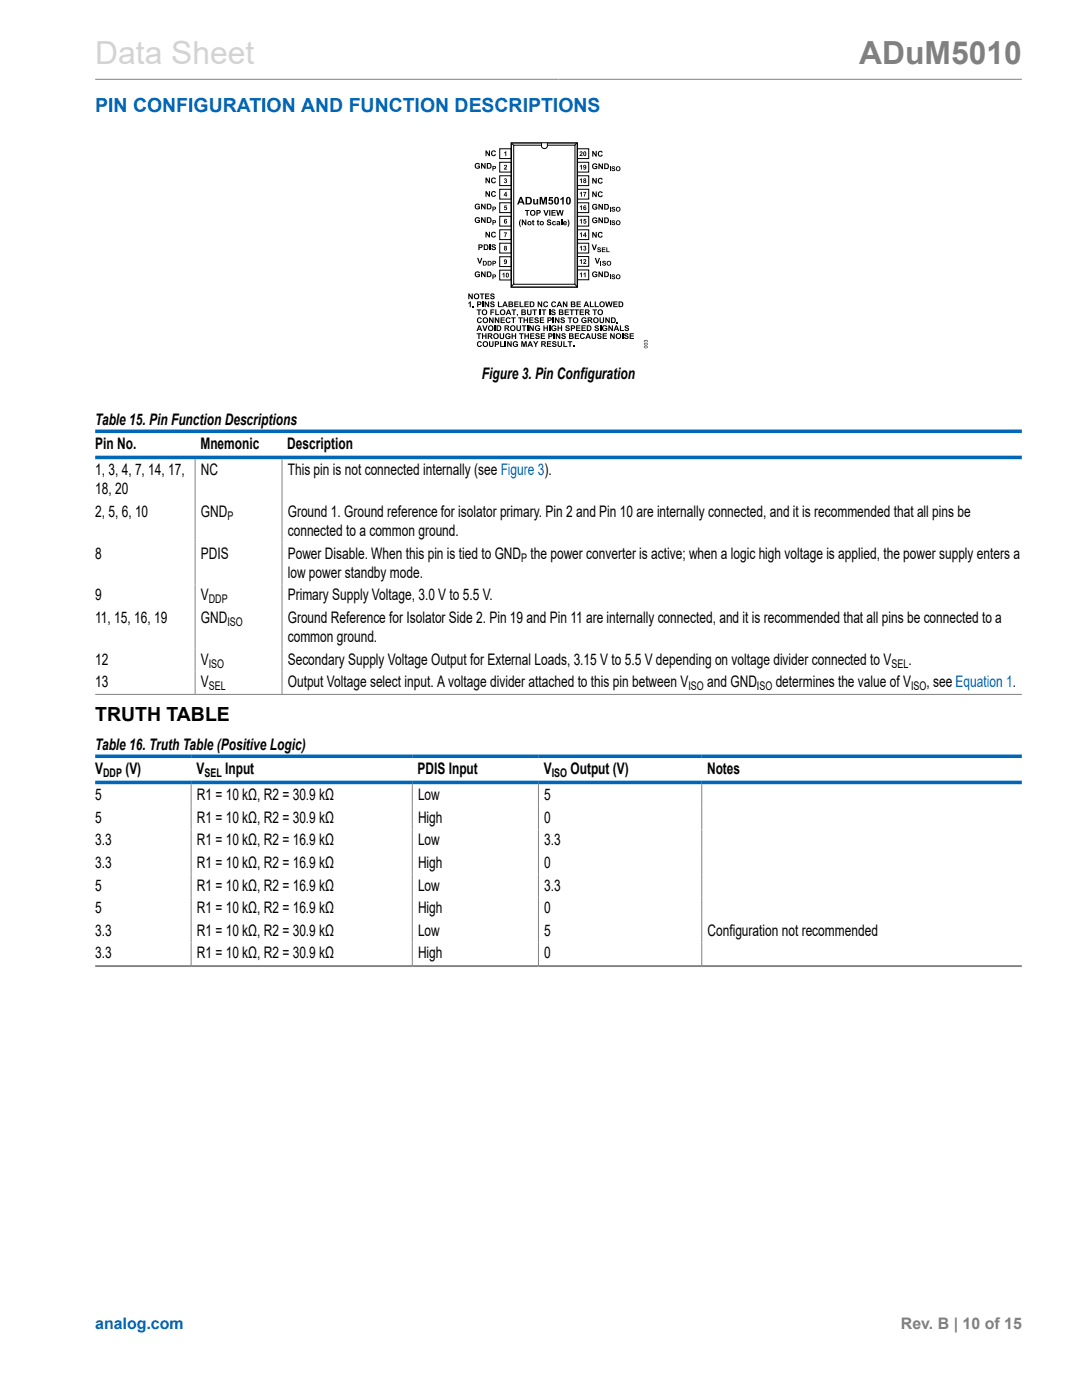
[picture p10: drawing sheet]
<svg xmlns="http://www.w3.org/2000/svg" width="216mm" height="279mm" viewBox="0 0 216 279" stroke-linecap="round" stroke-linejoin="round" font-family="sans-serif">
<defs><g id="words">
<text font-size="6.3" fill="#d3d3d3" x="19" y="12.7">Data Sheet</text>
<text font-size="6.3" fill="#808080" x="171.4" y="12.7">ADuM5010</text>
<text font-size="3.9" fill="#0067b8" x="19" y="22.3">PIN CONFIGURATION AND FUNCTION DESCRIPTIONS</text>
<text font-size="3.9" x="19" y="143.8">TRUTH TABLE</text>
<g font-size="3.2">
<text x="96.2" y="75.6">Figure 3. Pin Configuration</text>
<text x="19" y="84.7">Table 15. Pin Function Descriptions</text>
<text x="19" y="89.6">Pin No.</text>
<text x="40" y="89.6">Mnemonic</text>
<text x="57.3" y="89.6">Description</text>
<text x="19" y="94.8">1, 3, 4, 7, 14, 17,</text>
<text x="40.1" y="94.8">NC</text>
<text x="57.4" y="94.8">This pin is not connected internally (see Figure 3).</text>
<text x="19" y="98.6">18, 20</text>
<text x="19" y="103.1">2, 5, 6, 10</text>
<text x="40.1" y="103.1">GND</text>
<text x="57.4" y="103.1">Ground 1. Ground reference for isolator primary. Pin 2 and Pin 10 are internally connected, and it is recommended that all pins be</text>
<text x="57.4" y="107">connected to a common ground.</text>
<text x="19" y="111.5">8</text>
<text x="40.1" y="111.5">PDIS</text>
<text x="57.4" y="111.5">Power Disable. When this pin is tied to GND the power converter is active; when a logic high voltage is applied, the power supply enters a</text>
<text x="19" y="119.8">9</text>
<text x="40.1" y="119.8">V</text>
<text x="57.4" y="119.8">Primary Supply Voltage, 3.0 V to 5.5 V.</text>
<text x="57.4" y="115.3">low power standby mode.</text>
<text x="19" y="124.3">11, 15, 16, 19</text>
<text x="40.1" y="124.3">GND</text>
<text x="57.4" y="124.3">Ground Reference for Isolator Side 2. Pin 19 and Pin 11 are internally connected, and it is recommended that all pins be connected to a</text>
<text x="57.4" y="128.1">common ground.</text>
<text x="19" y="137.2">13</text>
<text x="19" y="132.6">12</text>
<text x="40.1" y="137.2">V</text>
<text x="40.1" y="132.6">V</text>
<text x="57.4" y="132.6">Secondary Supply Voltage Output for External Loads, 3.15 V to 5.5 V depending on voltage divider connected to V</text>
<text x="57.4" y="137.2">Output Voltage select input. A voltage divider attached to this pin between V</text>
<text x="141.1" y="137.2">and GND</text>
<text x="154.8" y="137.2">determines the value of V</text>
<text x="181.3" y="132.6">.</text>
<text x="184.9" y="137.2">, see Equation 1.</text>
<text x="19" y="149.6">Table 16. Truth Table (Positive Logic)</text>
<text x="19" y="154.5">V</text>
<text x="25" y="154.5">(V)</text>
<text x="39.2" y="154.5">V</text>
<text x="44.9" y="154.5">Input</text>
<text x="83.3" y="154.5">PDIS Input</text>
<text x="108.5" y="154.5">V</text>
<text x="113.8" y="154.5">Output (V)</text>
<text x="141.1" y="154.5">Notes</text>
<text x="19" y="159.7">5</text>
<text x="39.3" y="159.7">R1 = 10 kΩ, R2 = 30.9 kΩ</text>
<text x="83.4" y="159.7">Low</text>
<text x="108.6" y="159.7">5</text>
<text x="19" y="164.2">5</text>
<text x="39.3" y="164.2">R1 = 10 kΩ, R2 = 30.9 kΩ</text>
<text x="83.4" y="164.2">High</text>
<text x="108.6" y="164.2">0</text>
<text x="19" y="168.7">3.3</text>
<text x="19" y="173.2">3.3</text>
<text x="39.3" y="168.7">R1 = 10 kΩ, R2 = 16.9 kΩ</text>
<text x="39.3" y="173.2">R1 = 10 kΩ, R2 = 16.9 kΩ</text>
<text x="83.4" y="168.7">Low</text>
<text x="83.4" y="173.2">High</text>
<text x="108.6" y="168.7">3.3</text>
<text x="108.6" y="173.2">0</text>
<text x="19" y="177.7">5</text>
<text x="39.3" y="177.7">R1 = 10 kΩ, R2 = 16.9 kΩ</text>
<text x="83.4" y="177.7">Low</text>
<text x="108.6" y="177.7">3.3</text>
<text x="19" y="182.3">5</text>
<text x="39.3" y="182.3">R1 = 10 kΩ, R2 = 16.9 kΩ</text>
<text x="83.4" y="182.3">High</text>
<text x="108.6" y="182.3">0</text>
<text x="19" y="186.8">3.3</text>
<text x="19" y="191.3">3.3</text>
<text x="39.3" y="186.8">R1 = 10 kΩ, R2 = 30.9 kΩ</text>
<text x="39.3" y="191.3">R1 = 10 kΩ, R2 = 30.9 kΩ</text>
<text x="83.4" y="186.8">Low</text>
<text x="83.4" y="191.3">High</text>
<text x="108.6" y="186.8">5</text>
<text x="108.6" y="191.3">0</text>
<text x="141.2" y="186.8">Configuration not recommended</text>
</g>
<text font-size="3.2" fill="#0067b8" x="19" y="265.3">analog.com</text>
<text font-size="3.2" fill="#808080" x="179.8" y="265.3">Rev. B | 10 of 15</text>
<g font-size="2.4">
<text x="45.4" y="103.8">P</text>
<text x="104" y="112.1">P</text>
<text x="41.7" y="120.4">DDP</text>
<text x="45.4" y="124.9">ISO</text>
<text x="41.7" y="133.3">ISO</text>
<text x="41.7" y="137.8">SEL</text>
<text x="137.4" y="137.8">ISO</text>
<text x="151" y="137.8">ISO</text>
<text x="177.9" y="133.3">SEL</text>
<text x="181.8" y="137.8">ISO</text>
<text x="20.6" y="155.1">DDP</text>
<text x="40.8" y="155.1">SEL</text>
<text x="110.1" y="155.1">ISO</text>
</g>
</g></defs>
<path d="M19 15.8h184.9" fill="none" stroke="#808080" stroke-width=".2"/>
<path d="M99.7 29.7h2.3v1.9h-2.3z" fill="#fff"/>
<path d="M99.7 29.7h2.3v1.9h-2.3z" fill="none" stroke="#000" stroke-width=".2"/>
<path d="M100.6 30.4l.4-.2v.9h-.2v-.6l-.2 .1z" fill="#000"/>
<path d="M99.7 32.4h2.3v1.9h-2.3z" fill="#fff"/>
<path d="M99.7 32.4h2.3v1.9h-2.3z" fill="none" stroke="#000" stroke-width=".2"/>
<path d="M100.7 33a.37 .37 0 0 1 .4 .2 .37 .37 0 0 1-.3 .5h.4v.1h-.7l.2-.2a.32 .32 0 0 0 .2-.5l-.3 .1z" fill="#000"/>
<path d="M99.7 35.1h2.3v1.9h-2.3z" fill="#fff"/>
<path d="M99.7 35.1h2.3v1.9h-2.3z" fill="none" stroke="#000" stroke-width=".2"/>
<path d="M100.7 35.7a.26 .26 0 0 1 .3 0 .26 .26 0 0 1 0 .3 .3 .3 0 0 1 0 .5 .3 .3 0 0 1-.5-.2h.5v-.2h-.2l.1-.3h-.3z" fill="#000"/>
<path d="M99.7 37.8h2.3v1.9h-2.3z" fill="#fff"/>
<path d="M99.7 37.8h2.3v1.9h-2.3z" fill="none" stroke="#000" stroke-width=".2"/>
<path d="M100.9 38.3h.2v.6h.1l-.1 .3h-.2v-.2h-.4zM100.9 38.6l-.2 .3h.2z" fill="#000"/>
<path d="M115.2 29.7h2.3v1.9h-2.3z" fill="#fff"/>
<path d="M115.2 29.7h2.3v1.9h-2.3z" fill="none" stroke="#000" stroke-width=".2"/>
<g fill="#000">
<path d="M115.7 30.3a.37 .37 0 0 1 .5 .2 .37 .37 0 0 1-.3 .5h.4v.1h-.7l.2-.2a.32 .32 0 0 0 .2-.5l-.4 .1z"/>
<path d="M116.5 30.3l.1-.1a.46 .46 0 0 1 .4 .5 .46 .46 0 0 1-.4 .4l-.2-.2zM116.6 30.4l.1 .6 .1-.5z"/>
</g>
<path d="M115.2 32.4h2.3v1.9h-2.3z" fill="#fff"/>
<path d="M115.2 32.4h2.3v1.9h-2.3z" fill="none" stroke="#000" stroke-width=".2"/>
<g fill="#000">
<path d="M115.7 33.1l.4-.2v.9h-.2v-.6l-.2 .1z"/>
<path d="M116.4 33l.1-.1a.43 .43 0 0 1 .5 .5 .43 .43 0 0 1-.6 .3v-.1l.3 .1 .1-.3a.29 .29 0 0 1-.4 0 .29 .29 0 0 1 0-.4zM116.5 33.2a.15 .15 0 0 0 .3 0 .15 .15 0 0 0-.3 0z"/>
</g>
<path d="M115.2 35.1h2.3v1.9h-2.3z" fill="#fff"/>
<path d="M115.2 35.1h2.3v1.9h-2.3z" fill="none" stroke="#000" stroke-width=".2"/>
<g fill="#000">
<path d="M115.7 35.8l.4-.2v.9h-.2v-.6l-.2 .1z"/>
<path d="M116.5 35.7a.27 .27 0 0 1 .4-.1 .27 .27 0 0 1-.1 .4 .29 .29 0 0 1 .1 .5 .29 .29 0 0 1-.4 0 .29 .29 0 0 1 0-.5l-.1-.1zM116.6 36.3a.14 .14 0 0 0 .2 0 .14 .14 0 0 0-.2 0zM116.6 35.8a.12 .12 0 0 0 .2 0 .12 .12 0 0 0-.2 0z"/>
</g>
<path d="M115.2 37.8h2.3v1.9h-2.3z" fill="#fff"/>
<path d="M115.2 37.8h2.3v1.9h-2.3z" fill="none" stroke="#000" stroke-width=".2"/>
<path d="M115.7 38.5l.4-.2v.9h-.2v-.7l-.2 .2zM116.4 38.3h.6l-.3 .9h-.2v-.2l.3-.5h-.4z" fill="#000"/>
<path d="M99.7 40.5h2.3v1.9h-2.3z" fill="#fff"/>
<path d="M99.7 40.5h2.3v1.9h-2.3z" fill="none" stroke="#000" stroke-width=".2"/>
<path d="M100.7 41h.5v.2h-.4v.1a.32 .32 0 0 1 .4 .3 .32 .32 0 0 1-.3 .3 .32 .32 0 0 1-.3-.2l.2 .1a.16 .16 0 0 0 .2-.2 .16 .16 0 0 0-.3-.1h-.1z" fill="#000"/>
<path d="M115.2 40.5h2.3v1.9h-2.3z" fill="#fff"/>
<path d="M115.2 40.5h2.3v1.9h-2.3z" fill="none" stroke="#000" stroke-width=".2"/>
<g fill="#000">
<path d="M115.7 41.2l.4-.2v.9h-.2v-.7l-.2 .2z"/>
<path d="M116.5 41.1l.3-.1 .2 .2-.3-.1-.1 .3a.31 .31 0 0 1 .4 .2 .31 .31 0 0 1-.2 .4 .31 .31 0 0 1-.4-.3zM116.6 41.6a.15 .15 0 0 0 .3 0 .15 .15 0 0 0-.3 0z"/>
</g>
<path d="M99.7 43.2h2.3v1.9h-2.3z" fill="#fff"/>
<path d="M99.7 43.2h2.3v1.9h-2.3z" fill="none" stroke="#000" stroke-width=".2"/>
<path d="M100.6 43.8l.4-.1 .2 .2-.4-.1-.1 .3a.31 .31 0 0 1 .5 .2 .31 .31 0 0 1-.3 .4 .31 .31 0 0 1-.3-.3zM100.8 44.3a.15 .15 0 0 0 .3 0 .15 .15 0 0 0-.3 0z" fill="#000"/>
<path d="M115.2 43.2h2.3v1.9h-2.3z" fill="#fff"/>
<path d="M115.2 43.2h2.3v1.9h-2.3z" fill="none" stroke="#000" stroke-width=".2"/>
<path d="M115.7 43.9l.4-.2v.9h-.2v-.7l-.2 .2zM116.5 43.7h.5v.2h-.4v.1a.32 .32 0 0 1 .4 .2 .32 .32 0 0 1-.2 .4 .32 .32 0 0 1-.4-.2l.2 .1a.16 .16 0 0 0 .2-.2 .16 .16 0 0 0-.3-.1h-.1z" fill="#000"/>
<path d="M99.7 45.9h2.3v1.9h-2.3z" fill="#fff"/>
<path d="M99.7 45.9h2.3v1.9h-2.3z" fill="none" stroke="#000" stroke-width=".2"/>
<path d="M100.6 46.4h.6l-.3 .9h-.2v-.2l.3-.5h-.4z" fill="#000"/>
<path d="M115.2 45.9h2.3v1.9h-2.3z" fill="#fff"/>
<path d="M115.2 45.9h2.3v1.9h-2.3z" fill="none" stroke="#000" stroke-width=".2"/>
<g fill="#000">
<path d="M115.7 46.6l.4-.2v.9h-.2v-.7l-.2 .2z"/>
<path d="M116.8 46.4h.1v.6h.1l-.1 .3h-.2v-.2h-.4zM116.7 46.6l-.2 .4h.2z"/>
</g>
<path d="M99.7 48.5h2.3v2h-2.3z" fill="#fff"/>
<path d="M99.7 48.5h2.3v2h-2.3z" fill="none" stroke="#000" stroke-width=".2"/>
<path d="M100.6 49.1a.27 .27 0 0 1 .5 0 .27 .27 0 0 1-.1 .4 .29 .29 0 0 1 .1 .4 .29 .29 0 0 1-.5 0 .29 .29 0 0 1 .1-.4l-.1-.2zM100.7 49.7a.15 .15 0 0 0 .3 0 .15 .15 0 0 0-.3 0zM100.7 49.3a.15 .15 0 0 0 .3 0 .15 .15 0 0 0-.3 0z" fill="#000"/>
<path d="M99.7 51.2h2.3v2h-2.3z" fill="#fff"/>
<path d="M99.7 51.2h2.3v2h-2.3z" fill="none" stroke="#000" stroke-width=".2"/>
<path d="M100.6 51.8h.1a.43 .43 0 0 1 .5 .5 .43 .43 0 0 1-.6 .3v-.1l.3 .1 .1-.3a.29 .29 0 0 1-.4-.1 .29 .29 0 0 1 0-.4zM100.7 52.1a.15 .15 0 0 0 .3 0 .15 .15 0 0 0-.3 0z" fill="#000"/>
<path d="M99.7 53.9h2.3v2h-2.3z" fill="#fff"/>
<path d="M99.7 53.9h2.3v2h-2.3z" fill="none" stroke="#000" stroke-width=".2"/>
<g fill="#000">
<path d="M100.2 54.7l.4-.3v1h-.1v-.7l-.3 .1z"/>
<path d="M101 54.5h.1a.46 .46 0 0 1 .4 .4 .46 .46 0 0 1-.4 .5l-.2-.3zM101.2 54.6v.6l.1-.4z"/>
</g>
<path d="M115.2 48.5h2.3v2h-2.3z" fill="#fff"/>
<path d="M115.2 48.5h2.3v2h-2.3z" fill="none" stroke="#000" stroke-width=".2"/>
<path d="M115.7 49.3l.4-.3v1h-.2v-.7l-.2 .2zM116.5 49.1a.26 .26 0 0 1 .4 0 .26 .26 0 0 1-.1 .4 .3 .3 0 0 1 0 .5 .3 .3 0 0 1-.4-.3l.4 .1v-.2h-.2l.2-.3h-.4z" fill="#000"/>
<path d="M115.2 51.2h2.3v2h-2.3z" fill="#fff"/>
<path d="M115.2 51.2h2.3v2h-2.3z" fill="none" stroke="#000" stroke-width=".2"/>
<path d="M115.7 51.9l.4-.2v1h-.2v-.7l-.2 .1zM116.5 51.8a.37 .37 0 0 1 .5 .2 .37 .37 0 0 1-.4 .5h.4v.2h-.6l.1-.3a.32 .32 0 0 0 .2-.5l-.3 .1z" fill="#000"/>
<path d="M115.2 53.9h2.3v1.9h-2.3z" fill="#fff"/>
<path d="M115.2 53.9h2.3v1.9h-2.3z" fill="none" stroke="#000" stroke-width=".2"/>
<path d="M115.7 54.6l.4-.2v.9h-.2v-.7l-.2 .2zM116.4 54.6l.4-.2v.9h-.1v-.7l-.3 .2z" fill="#000"/>
<path d="M102 28.5h13.2v28.8h-13.2z" fill="#fff"/>
<path d="M102 28.5h13.2v28.8h-13.2z" fill="none" stroke="#000" stroke-width=".28"/>
<g fill="#000">
<path d="M103.8 43.8h.2l-.2 .7 .2 .8a1.01 1.01 0 0 1-.2-1.5zM104.1 43.8h.2l.5 .8v-.8h.2v1.2h-.2l-.5-.8v.8h-.2zM104.7 41.9h.9v.2h-.3v.9h-.2v-.9h-.4zM106.2 44l.3-.2v.3h.1v.2h-.1v.4l.1 .2h-.3l-.2-.6zM106.4 39.7h.3v.7a.21 .21 0 0 0 .2 .2 .21 .21 0 0 0 .2-.2v-.7h.3v1.1h-.3v-.2a.39 .39 0 0 1-.4 .2 .39 .39 0 0 1-.3-.4zM107.2 44l.2-.2v.3h.2v.2h-.2v.4l.2 .2h-.4l-.1-.6zM107.7 39.3h.4l.3 1 .3-1h.4v1.5h-.2v-1.2l-.3 1.2h-.3l-.3-1.2v1.2h-.3zM108.4 41.9h.3l.3 .9 .2-.9h.3l-.4 1.1h-.3zM109.2 43.9l.5-.1 .2 .2 .1 .1-.2 .1-.3-.2-.2 .1 .2 .1a.43 .43 0 0 1 .5 .6 .43 .43 0 0 1-.8 .1l-.1-.3h.2a.22 .22 0 0 0 .2 .2 .22 .22 0 0 0 .2-.3 .43 .43 0 0 1-.4-.1 .43 .43 0 0 1-.1-.5zM109.6 39.3h.7v.3h-.5l-.1 .2a.51 .51 0 0 1 .7 .4 .51 .51 0 0 1-.4 .6 .51 .51 0 0 1-.6-.4h.3l.1 .1a.26 .26 0 0 0 .3-.2 .26 .26 0 0 0-.4-.2h-.3zM109.6 41.9h.2v1.1h-.2zM110 41.9h.9v.2h-.6v.3h.5v.1h-.5v.4h.6v.1h-.9z"/>
<path d="M110.3 44.2l.4-.1 .2 .3-.3-.1a.23 .23 0 0 0-.2 .3 .23 .23 0 0 0 .3 .1h.2a.42 .42 0 0 1-.6 .2 .42 .42 0 0 1 0-.7zM111 41.9h.2l.2 .8 .2-.8h.3l.2 .8 .1-.8h.3l-.3 1.1h-.2l-.3-.8-.2 .8h-.2zM112 43.8h.2v1.2h-.2zM111.8 39.7l.4-.4h.3v1.5h-.3v-1.1l-.4 .2zM113.2 43.8a.9 .9 0 0 1 0 1.5l.2-.8z"/>
<path d="M104.9 39.3h.5a.76 .76 0 0 1 .7 .7 .76 .76 0 0 1-.7 .8h-.5zM105.2 39.6v1a.52 .52 0 0 0 .6-.5 .52 .52 0 0 0-.6-.5z"/>
<path d="M110.7 39.4a.53 .53 0 0 1 .7 0 .53 .53 0 0 1 .1 .7 .54 .54 0 0 1-.4 .7 .54 .54 0 0 1-.5-.7zM111 39.6l-.1 .1a.66 .66 0 0 0 .2 .9 .85 .85 0 0 0 0-1.1z"/>
<path d="M113.1 39.4a.53 .53 0 0 1 .6 0 .53 .53 0 0 1 .2 .7 .54 .54 0 0 1-.5 .7 .54 .54 0 0 1-.5-.7zM113.3 39.6l-.1 .1a.66 .66 0 0 0 .2 .9 .85 .85 0 0 0 0-1.1z"/>
<path d="M103.8 39.3h.3l.6 1.5h-.3l-.2-.3h-.6l-.1 .3h-.3zM103.9 39.6l-.2 .6h.4z"/>
<path d="M105.2 44.5a.45 .45 0 0 1 .9 0 .45 .45 0 0 1-.9 0zM105.4 44.6a.25 .25 0 0 0 .5 0 .25 .25 0 0 0-.5 0z"/>
<path d="M105.8 42.5a.58 .58 0 0 1 1.1 0 .58 .58 0 0 1-1.1 0zM106 42.5a.36 .36 0 0 0 .7 0 .36 .36 0 0 0-.7 0z"/>
<path d="M107 41.9h.4a.4 .4 0 0 1 .5 .5 .4 .4 0 0 1-.6 .2v.4h-.3zM107.3 42.1v.3a.24 .24 0 0 0 .2 .1 .24 .24 0 0 0 .2-.3z"/>
<path d="M107.7 44.5a.43 .43 0 0 1 .8 0 .43 .43 0 0 1-.8 0zM107.9 44.6a.25 .25 0 0 0 .5 0 .25 .25 0 0 0-.5 0z"/>
<path d="M111.2 44.2a.35 .35 0 0 1 .3-.1 .35 .35 0 0 1 .3 .3v.6l-.2-.1a.29 .29 0 0 1-.4 0 .29 .29 0 0 1-.1-.4 .29 .29 0 0 1 .4-.1v-.1h-.4zM111.3 44.7a.16 .16 0 0 0 .3 0 .16 .16 0 0 0-.3 0z"/>
<path d="M112.5 44.2l.2-.1a.4 .4 0 0 1 .4 .5h-.5a.16 .16 0 0 0 .1 .2 .16 .16 0 0 0 .2-.1h.2a.42 .42 0 0 1-.6 .2 .42 .42 0 0 1 0-.7zM112.6 44.3v.2h.3l-.1-.2z"/>
</g>
<path d="M102.5 29h12.2v27.7h-12.2z" fill="none" stroke="#000" stroke-width=".2"/>
<path d="M108 28.6h1.2a.92 .92 0 0 1-.3 1 .59 .59 0 0 1-.9-.5z" fill="#fff"/>
<path d="M102.1 28.6l.4 .4M108 28.6a.91 .91 0 0 0 .3 1 .59 .59 0 0 0 .9-.5v-.5M115 28.6l-.3 .4M102.5 56.7l-.4 .5M114.7 56.8l.4 .3" fill="none" stroke="#000" stroke-width=".2"/>
<g fill="#000">
<path d="M94.9 32.7l.6-.2 .3 .3-.3 .1a.34 .34 0 0 0-.5-.1 .34 .34 0 0 0 0 .5 .29 .29 0 0 0 .3 .2 .29 .29 0 0 0 .2-.2h-.2v-.2h.5v.4a.62 .62 0 0 1-.9 0 .62 .62 0 0 1 0-.8zM96 32.5h.2l.5 .8v-.8h.2v1.2h-.2l-.5-.8v.8h-.2zM96.9 38.1h.2l.5 .8v-.8h.2v1.2h-.3l-.4-.8v.8h-.2zM96.9 35.4h.2l.5 .8v-.8h.2v1.2h-.3l-.4-.8v.8h-.2zM96.9 30h.2l.5 .8v-.8h.2v1.2h-.3l-.4-.8v.8h-.2zM98.1 38.3l.6-.1 .3 .3h-.3v-.1a.33 .33 0 0 0-.5 .3 .33 .33 0 0 0 .5 .3v-.1h.3a.55 .55 0 0 1-.9 .2 .55 .55 0 0 1 0-.8zM98.1 35.6l.6-.2 .3 .3-.3 .1v-.1a.33 .33 0 0 0-.5 .3 .33 .33 0 0 0 .5 .3v-.1h.3a.55 .55 0 0 1-.9 .2 .55 .55 0 0 1 0-.8zM98.1 30.2l.6-.2 .3 .3-.3 .1v-.1a.33 .33 0 0 0-.5 .3 .33 .33 0 0 0 .5 .3v-.2l.3 .1a.55 .55 0 0 1-.9 .2 .55 .55 0 0 1 0-.8zM118.2 30.1h.2l.5 .8v-.8h.2v1.2h-.3l-.4-.8v.8h-.2zM118.2 35.5h.2l.5 .8v-.8h.2v1.1h-.3l-.4-.7v.7h-.2zM118.2 38.2h.2l.5 .8v-.8h.2v1.1h-.3l-.4-.7v.7h-.2zM118.3 32.7l.6-.1 .3 .3-.2 .1a.34 .34 0 0 0-.5-.2 .34 .34 0 0 0-.1 .5 .29 .29 0 0 0 .3 .3 .29 .29 0 0 0 .3-.3h-.3v-.2h.5v.5a.62 .62 0 0 1-.9 0 .62 .62 0 0 1 0-.9z"/>
<path d="M119.4 32.6h.2l.5 .8v-.8h.2v1.1h-.2l-.5-.7v.7h-.2zM119.4 30.3l.6-.2 .3 .3-.3 .1v-.2a.33 .33 0 0 0-.5 .4 .33 .33 0 0 0 .5 .2v-.1l.3 .1a.55 .55 0 0 1-.9 .2 .55 .55 0 0 1 0-.8zM119.4 35.6l.6-.1 .3 .3-.3 .1v-.2a.33 .33 0 0 0-.5 .4 .33 .33 0 0 0 .5 .2v-.1l.3 .1a.55 .55 0 0 1-.9 .2 .55 .55 0 0 1 0-.9zM119.4 38.3l.6-.1 .3 .3-.3 .1v-.2a.33 .33 0 0 0-.5 .4 .33 .33 0 0 0 .5 .2v-.1l.3 .1a.55 .55 0 0 1-.9 .2 .55 .55 0 0 1 0-.9zM121.7 33.2h.2v.9h-.2zM122.1 33.3l.4-.1 .2 .3-.3-.2-.2 .2a.39 .39 0 0 1 .6 .3 .39 .39 0 0 1-.4 .4 .39 .39 0 0 1-.4-.4h.2a.18 .18 0 0 0 .2 .2 .18 .18 0 0 0 .1-.2 .34 .34 0 0 1-.4-.2 .34 .34 0 0 1 0-.3zM93.4 58.6h.3l.4 .7v-.7h.2v1.1h-.2l-.4-.7v.7h-.3zM94.9 40.8l.6-.1 .3 .3h-.3a.34 .34 0 0 0-.5-.1 .34 .34 0 0 0 0 .5 .29 .29 0 0 0 .3 .2 .29 .29 0 0 0 .2-.2h-.2v-.2h.5v.4a.62 .62 0 0 1-.9 .1 .62 .62 0 0 1 0-.9zM94.9 43.5l.6-.1 .3 .3h-.3a.34 .34 0 0 0-.5-.1 .34 .34 0 0 0 0 .5 .29 .29 0 0 0 .3 .2 .29 .29 0 0 0 .2-.2h-.2v-.2h.5v.4a.62 .62 0 0 1-.9 .1 .62 .62 0 0 1 0-.9zM94.9 54.3l.6-.1 .3 .3h-.3a.34 .34 0 0 0-.5-.1 .34 .34 0 0 0 0 .5 .29 .29 0 0 0 .3 .2 .29 .29 0 0 0 .2-.2h-.2v-.2h.5v.5a.62 .62 0 0 1-.9 0 .62 .62 0 0 1 0-.9zM95.2 51.5h.2l.3 .8 .3-.8h.3l-.5 1.1h-.2zM96 40.6h.2l.5 .8v-.8h.2v1.2h-.2l-.5-.8v.8h-.2z"/>
<path d="M96 43.4h.2l.5 .7v-.7h.2v1.1h-.2l-.5-.8v.8h-.2zM96 54.2h.2l.5 .7v-.7h.2v1.1h-.2l-.5-.7v.7h-.2zM95.7 58.6h.9v.2h-.3v.9h-.2v-.9h-.4zM96.8 58.6h.8v.2h-.6v.2h.6v.2h-.6v.3h.7v.2h-.9zM96.9 46.3h.2l.5 .7v-.7h.2v1.1h-.3l-.4-.7v.7h-.2zM97.7 48.8h.2v1.1h-.2zM97.9 58.6h.5l.2 .2 .1 .1h-.3l-.2-.1-.2 .1 .2 .1a.43 .43 0 0 1 .5 .5 .43 .43 0 0 1-.8 .1l-.1-.3h.2a.22 .22 0 0 0 .2 .3 .22 .22 0 0 0 .2-.3 .43 .43 0 0 1-.4-.2 .43 .43 0 0 1-.1-.5zM98.2 48.8h.5l.2 .1v.2h-.2l-.3-.2-.1 .1 .1 .2a.43 .43 0 0 1 .5 .5 .43 .43 0 0 1-.7 .1l-.2-.3h.3a.22 .22 0 0 0 .2 .3 .22 .22 0 0 0 .2-.3 .43 .43 0 0 1-.5-.2 .43 .43 0 0 1 0-.5zM98.1 46.4l.6-.1 .3 .3h-.3v-.1a.33 .33 0 0 0-.5 .3 .33 .33 0 0 0 .5 .3v-.1h.3a.55 .55 0 0 1-.9 .3 .55 .55 0 0 1 0-.9zM118.2 46.3h.2l.5 .7v-.7h.2v1.1h-.3l-.4-.7v.7h-.2zM118.1 48.8h.2l.3 .8 .3-.8h.2l-.4 1.1h-.2zM118.3 40.8l.6-.1 .3 .3-.2 .1a.34 .34 0 0 0-.5-.2 .34 .34 0 0 0-.1 .5 .29 .29 0 0 0 .3 .3 .29 .29 0 0 0 .3-.3h-.3v-.2h.5v.5a.62 .62 0 0 1-.9 0 .62 .62 0 0 1 0-.9z"/>
<path d="M118.3 43.5l.6-.1 .3 .3-.2 .1a.34 .34 0 0 0-.5-.2 .34 .34 0 0 0-.1 .5 .29 .29 0 0 0 .3 .3 .29 .29 0 0 0 .3-.3h-.3v-.2h.5v.5a.62 .62 0 0 1-.9 0 .62 .62 0 0 1 0-.9zM118.3 54.3l.6-.1 .3 .3h-.2a.34 .34 0 0 0-.5-.1 .34 .34 0 0 0-.1 .5 .29 .29 0 0 0 .3 .2 .29 .29 0 0 0 .3-.2h-.3v-.2h.5v.5a.62 .62 0 0 1-.9 0 .62 .62 0 0 1 0-.9zM118.7 51.5h.2l.3 .8 .3-.8h.2l-.4 1.1h-.2zM119.3 49.4h.4l.2 .2-.4-.1-.1 .2a.39 .39 0 0 1 .5 .2 .39 .39 0 0 1-.3 .5 .39 .39 0 0 1-.4-.4h.1a.18 .18 0 0 0 .2 .2 .18 .18 0 0 0 .2-.2v-.1a.34 .34 0 0 1-.4-.1 .34 .34 0 0 1 0-.4zM119.4 40.7h.2l.5 .8v-.8h.2v1.1h-.2l-.5-.7v.7h-.2zM119.4 43.4h.2l.5 .8v-.8h.2v1.1h-.2l-.5-.7v.7h-.2zM119.4 54.2h.2l.5 .7v-.7h.2v1.1h-.2l-.5-.7v.7h-.2zM119.8 52.1h.2v.9h-.2zM119.4 46.4l.6-.1 .3 .3-.3 .1v-.2a.33 .33 0 0 0-.5 .4 .33 .33 0 0 0 .5 .2v-.1l.3 .1a.55 .55 0 0 1-.9 .2 .55 .55 0 0 1 0-.9zM120.1 49.4h.7v.1h-.5v.2h.5v.2h-.5v.3h.5v.1h-.7zM120.3 52.1h.4l.2 .2-.4-.1-.1 .2a.39 .39 0 0 1 .5 .2 .39 .39 0 0 1-.3 .5 .39 .39 0 0 1-.5-.4h.2a.18 .18 0 0 0 .2 .2 .18 .18 0 0 0 .2-.2l-.1-.1a.34 .34 0 0 1-.3-.1 .34 .34 0 0 1 0-.4zM121 49.4h.2v.8h.4v.1h-.6z"/>
<path d="M121.7 41.3h.2v.9h-.2zM121.7 44h.2v.9h-.2zM121.7 54.8h.2v.9h-.2zM122.1 41.3h.4l.2 .3-.3-.2-.2 .2a.39 .39 0 0 1 .6 .2 .39 .39 0 0 1-.4 .5 .39 .39 0 0 1-.4-.4h.2a.18 .18 0 0 0 .2 .2 .18 .18 0 0 0 .1-.2 .34 .34 0 0 1-.4-.2 .34 .34 0 0 1 0-.4zM122.1 44h.4l.2 .3-.3-.2-.2 .2a.39 .39 0 0 1 .6 .2 .39 .39 0 0 1-.4 .5 .39 .39 0 0 1-.4-.4h.2a.18 .18 0 0 0 .2 .2 .18 .18 0 0 0 .1-.2 .34 .34 0 0 1-.4-.2 .34 .34 0 0 1 0-.4zM122.1 54.8h.4l.2 .2-.3-.1-.2 .2a.39 .39 0 0 1 .6 .2 .39 .39 0 0 1-.4 .5 .39 .39 0 0 1-.4-.4h.2a.18 .18 0 0 0 .2 .2 .18 .18 0 0 0 .1-.2v-.1a.34 .34 0 0 1-.4-.1 .34 .34 0 0 1 0-.4zM93.4 60.4l.5-.2v1.1h-.2v-.8l-.3 .1zM94.3 61.1h.2v.2h-.2zM95.1 61.7h.9v.2h-.3v1h-.2v-1h-.4zM95.1 66.5h.9v.2h-.3v.9h-.2v-.9h-.4zM95.3 63.5l.6-.2 .2 .3-.2 .1-.1-.1a.33 .33 0 0 0-.4 .3 .33 .33 0 0 0 .5 .3v-.1h.2a.55 .55 0 0 1-.8 .2 .55 .55 0 0 1 0-.8zM95.3 68.2l.6-.1 .2 .3-.2 .1-.1-.2a.33 .33 0 0 0-.4 .4 .33 .33 0 0 0 .5 .2v-.1l.2 .1a.55 .55 0 0 1-.8 .2 .55 .55 0 0 1 0-.9z"/>
<path d="M96.2 66.5h.2v.5h.4v-.5h.3v1.1h-.3v-.4h-.4v.4h-.2zM96.3 60.2h.2v1.1h-.2zM96.2 64.9h.3l.3 .9 .2-.9h.3l-.4 1.2h-.3zM96.7 60.2h.2l.5 .7v-.7h.2v1.1h-.2l-.5-.7v.7h-.2zM97.6 68.1h.2v.6a.24 .24 0 0 0 .2 .4 .25 .25 0 0 0 .3-.4v-.6h.2v.6a.46 .46 0 0 1-.5 .6 .46 .46 0 0 1-.4-.6zM97.6 63.3h.2l.5 .8v-.8h.2v1.2h-.2l-.5-.8v.8h-.2zM97.9 60.2h.5l.2 .1 .1 .2h-.2l-.3-.2-.2 .1 .2 .1a.43 .43 0 0 1 .5 .6 .43 .43 0 0 1-.8 .1l-.1-.3h.2a.22 .22 0 0 0 .2 .3 .22 .22 0 0 0 .2-.3 .43 .43 0 0 1-.4-.2 .43 .43 0 0 1-.1-.5zM97.8 61.7h.8v.2h-.5v.3h.5v.2h-.5v.5h-.3zM98.6 64.9h.3v1.2h-.3zM98.7 63.3h.3l.4 .8v-.8h.2v1.2h-.2l-.5-.8v.8h-.2zM98.8 61.8h.3v.9h.5v.2h-.8zM99.4 60.2h.2v.9h.6v.2h-.8z"/>
<path d="M99.7 66.5h.2v.6a.24 .24 0 0 0 .2 .4 .25 .25 0 0 0 .3-.4v-.6h.2v.6a.46 .46 0 0 1-.4 .6 .46 .46 0 0 1-.5-.6zM99.8 68.1h.2v.9h.6v.2h-.8zM99.9 63.3h.8v.2h-.6v.3h.6v.2h-.6v.3h.6v.2h-.8zM100.7 68.1h.3v1.1h-.3zM101.2 68.1h.2l.5 .8v-.8h.2v1.1h-.2l-.5-.7v.7h-.2zM101 66.6l.6-.1 .3 .3-.3 .1a.34 .34 0 0 0-.5-.2 .34 .34 0 0 0 0 .5 .29 .29 0 0 0 .3 .3 .29 .29 0 0 0 .2-.3h-.2v-.2h.5v.5a.62 .62 0 0 1-.9 0 .62 .62 0 0 1 0-.9zM101 63.5l.6-.2 .3 .3-.2 .1-.1-.1a.33 .33 0 0 0-.5 .3 .33 .33 0 0 0 .5 .3l.1-.1h.2a.55 .55 0 0 1-.9 .2 .55 .55 0 0 1 0-.8zM102.1 66.5h.2v.5h.5v-.5h.2v1.1h-.2v-.4h-.5v.4h-.2zM102 63.3h.9v.2h-.3v1h-.3v-1h-.3zM102.1 61.7h.9v.2h-.3v1h-.3v-1h-.3zM102.6 60.2h.9v.2h-.7v.2h.6v.2h-.6v.3h.7v.2h-.9zM102.5 68.2l.6-.1 .3 .3-.3 .1a.34 .34 0 0 0-.5-.2 .34 .34 0 0 0 0 .5 .29 .29 0 0 0 .3 .3 .29 .29 0 0 0 .2-.3h-.2v-.2h.5v.5a.62 .62 0 0 1-.9 0 .62 .62 0 0 1 0-.9z"/>
<path d="M103 64.9h.3v.6a.24 .24 0 0 0 .2 .4 .24 .24 0 0 0 .2-.3v-.7h.3v.6a.46 .46 0 0 1-.5 .6 .46 .46 0 0 1-.5-.6zM103.1 62.7h.2v.3l-.1 .1zM103.7 60.2h.2v.9h.6v.2h-.8zM103.4 63.3h.9v.2h-.3v1h-.3v-1h-.3zM103.6 66.5h.9v.2h-.3v.9h-.3v-.9h-.3zM104 68.1h.4l.2 .8 .2-.8h.3v1.1h-.2v-.9l-.2 .9h-.2l-.3-.9v.9h-.2zM104.1 64.9h.9v.2h-.3v1h-.2v-1h-.4zM104.5 63.3h.2v.5h.4v-.5h.3v1.2h-.3v-.5h-.4v.5h-.2zM104.6 66.5h.3v.5h.4v-.5h.2v1.1h-.2v-.4h-.4v.4h-.3zM104.6 60.2h.9v.2h-.6v.2h.5v.2h-.5v.3h.6v.2h-.9zM105.2 64.9h.2v1.2h-.2zM105.2 61.7h.2v.7a.24 .24 0 0 0 .2 .3 .24 .24 0 0 0 .2-.3v-.7h.3v.6a.46 .46 0 0 1-.5 .6 .46 .46 0 0 1-.4-.5z"/>
<path d="M105.6 63.3h.8v.2h-.6v.3h.6v.2h-.6v.3h.7v.2h-.9zM105.6 64.9h.2l.5 .8v-.8h.2v1.2h-.2l-.5-.8v.8h-.2zM105.8 66.5h.8v.2h-.6v.3h.6v.1h-.6v.4h.6v.1h-.8zM106.2 61.7h.9v.2h-.3v1h-.2v-1h-.4zM106.8 63.4l.4-.1 .3 .2v.2h-.2l-.3-.2-.1 .1 .1 .1a.43 .43 0 0 1 .5 .6 .43 .43 0 0 1-.8 .1l-.1-.3h.2a.22 .22 0 0 0 .3 .2 .22 .22 0 0 0 .1-.3 .43 .43 0 0 1-.4-.1 .43 .43 0 0 1 0-.5zM106.9 66.6l.5-.1 .2 .2 .1 .1h-.3l-.3-.1-.1 .1 .2 .1a.43 .43 0 0 1 .5 .6 .43 .43 0 0 1-.8 .1l-.1-.3h.2a.22 .22 0 0 0 .2 .2 .22 .22 0 0 0 .2-.3 .43 .43 0 0 1-.4-.1 .43 .43 0 0 1-.1-.5zM106.4 68.1h.2l.3 .4 .3-.4h.2l-.4 .7v.4h-.2v-.4zM106.9 65.1l.6-.2 .3 .3-.3 .1a.34 .34 0 0 0-.5-.1 .34 .34 0 0 0 0 .5 .29 .29 0 0 0 .3 .2 .29 .29 0 0 0 .2-.3h-.2v-.1h.5v.4a.62 .62 0 0 1-.9 0 .62 .62 0 0 1 0-.8zM107.3 60.2h.2l.5 .7v-.7h.2v1.1h-.2l-.5-.7v.7h-.2zM107.7 61.7h.2v1.2h-.2zM107.7 63.3h.9v.2h-.6v.3h.5v.2h-.5v.3h.6v.2h-.9zM107.9 66.5h.8v.2h-.6v.3h.6v.1h-.6v.4h.7v.1h-.9z"/>
<path d="M108.1 61.7h.9v.2h-.4v1h-.2v-1h-.3zM108.4 64.9h.3v.5h.4v-.5h.2v1.2h-.2v-.5h-.4v.5h-.3zM109.1 68.1h.9v.2h-.6v.2h.5v.2h-.5v.3h.6v.2h-.9zM108.5 60.3l.6-.1 .3 .3h-.3v-.1a.33 .33 0 0 0-.5 .3 .33 .33 0 0 0 .5 .3l.1-.1 .2 .1a.55 .55 0 0 1-.9 .2 .55 .55 0 0 1 0-.9zM109.6 61.7h.2v1.2h-.2zM109.6 64.9h.2v1.2h-.2zM110.1 61.8h.5l.2 .1v.2h-.2l-.3-.2-.1 .1 .1 .1a.43 .43 0 0 1 .6 .6 .43 .43 0 0 1-.8 .1l-.1-.3h.2a.22 .22 0 0 0 .2 .2 .22 .22 0 0 0 .2-.2 .43 .43 0 0 1-.5-.2 .43 .43 0 0 1 0-.5zM110.3 68.2l.5-.1 .2 .2v.1h-.2l-.3-.1-.1 .1 .1 .1a.43 .43 0 0 1 .5 .5 .43 .43 0 0 1-.7 .2l-.2-.3 .3-.1a.22 .22 0 0 0 .2 .3 .22 .22 0 0 0 .2-.3 .43 .43 0 0 1-.5-.1 .43 .43 0 0 1 0-.5zM110.3 63.3h.2v1.2h-.2zM110.5 66.5h.2v1.1h-.2zM110.1 65.1l.6-.2 .3 .3-.2 .1a.32 .32 0 0 0-.5-.1 .32 .32 0 0 0 0 .5 .32 .32 0 0 0 .5-.1h-.3v-.1h.5v.4a.62 .62 0 0 1-.8 0 .62 .62 0 0 1-.1-.8zM110.7 63.3h.2l.5 .8v-.8h.2v1.2h-.2l-.5-.8v.8h-.2z"/>
<path d="M110.1 60.3l.6-.1 .3 .3h-.3v-.1a.33 .33 0 0 0-.5 .3 .33 .33 0 0 0 .5 .3v-.1l.3 .1a.55 .55 0 0 1-.9 .2 .55 .55 0 0 1 0-.9zM110.9 66.5h.2l.5 .8v-.8h.2v1.1h-.2l-.5-.7v.7h-.2zM111.3 68.1h.2v.6a.24 .24 0 0 0 .2 .4 .24 .24 0 0 0 .2-.4v-.6h.3v.6a.48 .48 0 0 1-.6 .5 .48 .48 0 0 1-.3-.7zM111.3 64.9h.2v.5h.4v-.5h.3v1.2h-.3v-.5h-.4v.5h-.2zM112 63.4l.5-.1 .2 .2v.2h-.2l-.3-.2-.1 .1 .1 .1a.43 .43 0 0 1 .5 .6 .43 .43 0 0 1-.8 .1l-.1-.3h.2a.22 .22 0 0 0 .3 .2 .22 .22 0 0 0 .1-.3 .43 .43 0 0 1-.4-.1 .43 .43 0 0 1 0-.5zM112.1 66.6l.5-.1 .2 .2 .1 .1h-.3l-.2-.1-.2 .1 .2 .1a.43 .43 0 0 1 .5 .6 .43 .43 0 0 1-.8 .1l-.1-.3h.2a.22 .22 0 0 0 .2 .2 .22 .22 0 0 0 .2-.3 .43 .43 0 0 1-.4-.1 .43 .43 0 0 1-.1-.5zM112.3 60.2h.2l.5 .7v-.7h.2v1.1h-.2l-.5-.7v.7h-.2zM112.4 68.1h.2v.9h.6v.2h-.8zM112.7 61.7h.8v.2h-.6v.3h.6v.2h-.6v.3h.6v.2h-.8zM112.9 65l.5-.1 .2 .2 .1 .1-.3 .1-.3-.2-.1 .1 .1 .1a.43 .43 0 0 1 .6 .6 .43 .43 0 0 1-.8 .1l-.1-.3h.2a.22 .22 0 0 0 .2 .2 .22 .22 0 0 0 .2-.3 .43 .43 0 0 1-.5-.1 .43 .43 0 0 1 0-.5zM113.3 68.1h.9v.2h-.3v.9h-.3v-.9h-.3zM113.3 63.3h.9v.2h-.3v1h-.3v-1h-.3z"/>
<path d="M113.6 61.7h.9v.2h-.3v1h-.2v-1h-.4zM114.3 69h.3v.2h-.3zM114.7 66.5h.8v.2h-.6v.3h.6v.1h-.6v.4h.7v.1h-.9zM114.6 61.7h.9v.2h-.3v1h-.3v-1h-.3zM115 64.9h.8v.2h-.6v.3h.6v.2h-.6v.3h.6v.2h-.8zM115 60.2h.9v.2h-.6v.2h.5v.2h-.5v.3h.6v.2h-.9zM115.7 61.7h.8v.2h-.6v.3h.6v.2h-.6v.3h.6v.2h-.8zM116 64.9h.9v.2h-.7v.3h.6v.2h-.6v.3h.7v.2h-.9zM115.9 66.6l.5-.1 .3 .3-.2 .1-.1-.2a.33 .33 0 0 0-.5 .4 .33 .33 0 0 0 .5 .2l.1-.1 .2 .1a.55 .55 0 0 1-.8 .2 .55 .55 0 0 1 0-.9zM116.1 63.5l.6-.2 .3 .4h-.2a.34 .34 0 0 0-.5-.1 .34 .34 0 0 0-.1 .5 .29 .29 0 0 0 .3 .2 .29 .29 0 0 0 .3-.2h-.3v-.2h.5v.4a.62 .62 0 0 1-.8 0 .62 .62 0 0 1-.1-.8zM117.7 60.2h.2v.9h.6v.2h-.8zM118 66.5h.3v.6a.24 .24 0 0 0 .2 .4 .24 .24 0 0 0 .2-.4v-.6h.2v.6a.48 .48 0 0 1-.5 .6 .48 .48 0 0 1-.4-.7z"/>
<path d="M118.2 61.7h.9v.2h-.3v1h-.2v-1h-.4zM118.8 65l.4-.1 .3 .2v.1l-.2 .1-.3-.2-.1 .1 .1 .1a.43 .43 0 0 1 .5 .6 .43 .43 0 0 1-.8 .1l-.1-.3h.2a.22 .22 0 0 0 .3 .2 .22 .22 0 0 0 .1-.3 .43 .43 0 0 1-.4-.1 .43 .43 0 0 1 0-.5zM118.7 60.2h.2v.9h.6v.2h-.8zM119.3 66.6l.5-.1 .2 .2v.1h-.2l-.3-.1-.1 .1 .1 .1a.43 .43 0 0 1 .5 .6 .43 .43 0 0 1-.7 .1l-.2-.3h.3a.22 .22 0 0 0 .2 .2 .22 .22 0 0 0 .2-.3 .43 .43 0 0 1-.5-.1 .43 .43 0 0 1 0-.5zM119.6 63.3h.3v.7a.24 .24 0 0 0 .2 .3 .24 .24 0 0 0 .2-.3v-.7h.2v.6a.48 .48 0 0 1-.5 .6 .48 .48 0 0 1-.4-.7zM119.7 64.9h.2v1.2h-.2zM120.2 66.5h.9v.2h-.6v.3h.5v.1h-.5v.4h.6v.1h-.9zM120.3 65.1l.6-.2 .3 .3-.3 .1a.32 .32 0 0 0-.4-.1 .32 .32 0 0 0 0 .5 .32 .32 0 0 0 .5-.1h-.3v-.1h.5v.4a.62 .62 0 0 1-.9 0 .62 .62 0 0 1 0-.8zM120.8 63.3h.2l.5 .8v-.8h.2v1.2h-.2l-.5-.8v.8h-.2zM120.8 60.2h.2l.2 .7 .2-.7h.2l.2 .8 .2-.8h.2l-.2 1.1h-.3l-.2-.9-.2 .9h-.3zM121.4 64.9h.2l.5 .8v-.8h.2v1.2h-.2l-.5-.8v.8h-.2zM121.8 66.5h.2l.4 .8v-.8h.3v1.1h-.3l-.4-.7v.7h-.2z"/>
<path d="M122.4 60.2h.8v.2h-.6v.2h.6v.2h-.6v.3h.6v.2h-.8zM123.1 64.3h.2v.2h-.2zM123.7 64.9h.2v1h.6v.2h-.8zM124.1 66.5h.3v1.1h-.3zM124.7 66.6l.5-.1 .2 .2v.1h-.2l-.3-.1-.1 .1 .1 .1a.43 .43 0 0 1 .5 .6 .43 .43 0 0 1-.7 .1l-.2-.3h.2a.22 .22 0 0 0 .3 .2 .22 .22 0 0 0 .2-.3 .43 .43 0 0 1-.5-.1 .43 .43 0 0 1 0-.5zM124.8 65l.4-.1 .3 .2v.1l-.2 .1-.3-.2-.1 .1 .1 .1a.43 .43 0 0 1 .5 .6 .43 .43 0 0 1-.8 .1l-.1-.3h.2a.22 .22 0 0 0 .3 .2 .22 .22 0 0 0 .1-.3 .43 .43 0 0 1-.4-.1 .43 .43 0 0 1 0-.5zM125.6 66.5h.9v.2h-.6v.3h.5v.1h-.5v.4h.6v.1h-.9zM128.5 67.9l.3 .1a.2 .2 0 0 1 .3-.2 .2 .2 0 0 1 .1 .2 .2 .2 0 0 1-.2 .2 .15 .15 0 0 0 .2-.1 .15 .15 0 0 0-.2-.2 .15 .15 0 0 0-.1 .2l-.3-.1v.1l.1 .1a.17 .17 0 0 1-.2 0 .17 .17 0 0 1 0-.3z"/>
<path d="M97.1 32.5h.5a.57 .57 0 0 1 .5 .6 .57 .57 0 0 1-.5 .6h-.5zM97.4 32.7v.8a.39 .39 0 0 0 .4-.4 .39 .39 0 0 0-.4-.4z"/>
<path d="M98.3 33.1h.3a.33 .33 0 0 1 .4 .4 .33 .33 0 0 1-.5 .2v.4h-.2zM98.5 33.3v.2h.3l-.1-.2z"/>
<path d="M120.6 32.6h.4a.57 .57 0 0 1 .5 .6 .57 .57 0 0 1-.5 .5h-.4zM120.8 32.8v.8a.39 .39 0 0 0 .5-.4 .39 .39 0 0 0-.5-.4z"/>
<path d="M122.9 33.6a.48 .48 0 0 1 .9 0 .48 .48 0 0 1-.9 0zM123.1 33.7a.3 .3 0 0 0 .6 0 .3 .3 0 0 0-.6 0z"/>
<path d="M94.5 59.1a.6 .6 0 0 1 1.2 0 .6 .6 0 0 1-1.2 0zM94.8 59.2a.36 .36 0 0 0 .7 0 .36 .36 0 0 0-.7 0z"/>
<path d="M95.5 48.8h.3a.4 .4 0 0 1 .5 .4 .4 .4 0 0 1-.6 .3v.4h-.2zM95.7 49v.3a.24 .24 0 0 0 .3 0 .24 .24 0 0 0 .1-.2z"/>
<path d="M96.4 52.1h.3a.47 .47 0 0 1 .4 .4 .47 .47 0 0 1-.4 .5h-.3zM96.5 52.2v.6a.32 .32 0 0 0 .4-.3 .32 .32 0 0 0-.4-.3z"/>
<path d="M96.5 48.8h.4a.57 .57 0 0 1 .6 .5 .57 .57 0 0 1-.6 .6h-.4zM96.7 49v.7a.39 .39 0 0 0 .5-.4 .39 .39 0 0 0-.5-.3z"/>
<path d="M97.1 40.6h.5a.57 .57 0 0 1 .5 .6 .57 .57 0 0 1-.5 .6h-.5zM97.4 40.8v.8a.39 .39 0 0 0 .4-.4 .39 .39 0 0 0-.4-.4z"/>
<path d="M97.1 43.4h.5a.57 .57 0 0 1 .5 .5 .57 .57 0 0 1-.5 .6h-.5zM97.4 43.5v.8a.39 .39 0 0 0 .4-.4 .39 .39 0 0 0-.4-.4z"/>
<path d="M97.1 54.2h.5a.57 .57 0 0 1 .5 .5 .57 .57 0 0 1-.5 .6h-.5zM97.4 54.4v.7a.39 .39 0 0 0 .4-.4 .39 .39 0 0 0-.4-.3z"/>
<path d="M97.3 52.1h.4a.47 .47 0 0 1 .4 .4 .47 .47 0 0 1-.4 .5h-.4zM97.5 52.2v.6a.32 .32 0 0 0 .4-.3 .32 .32 0 0 0-.4-.3z"/>
<path d="M98.3 41.2h.3a.33 .33 0 0 1 .4 .4 .33 .33 0 0 1-.5 .2v.4h-.2zM98.5 41.4v.3l.3-.1-.1-.2z"/>
<path d="M98.3 43.9h.3a.33 .33 0 0 1 .4 .4 .33 .33 0 0 1-.5 .2v.4h-.2zM98.5 44.1v.3l.3-.1-.1-.2z"/>
<path d="M98.3 52.1h.3a.33 .33 0 0 1 .4 .3 .33 .33 0 0 1-.5 .2v.4h-.2zM98.5 52.2v.3l.3-.1-.1-.2z"/>
<path d="M98.3 54.8h.3a.33 .33 0 0 1 .4 .3 .33 .33 0 0 1-.5 .3v.3h-.2zM98.5 54.9v.3l.3-.1-.1-.2z"/>
<path d="M120.6 40.7h.4a.57 .57 0 0 1 .5 .6 .57 .57 0 0 1-.5 .5h-.4zM120.8 40.9v.7a.39 .39 0 0 0 .5-.3 .39 .39 0 0 0-.5-.4z"/>
<path d="M120.6 43.4h.4a.57 .57 0 0 1 .5 .6 .57 .57 0 0 1-.5 .5h-.4zM120.8 43.6v.7a.39 .39 0 0 0 .5-.3 .39 .39 0 0 0-.5-.4z"/>
<path d="M120.6 54.2h.4a.57 .57 0 0 1 .5 .5 .57 .57 0 0 1-.5 .6h-.4zM120.8 54.4v.7a.39 .39 0 0 0 .5-.4 .39 .39 0 0 0-.5-.3z"/>
<path d="M121 52.5a.5 .5 0 0 1 1 0 .5 .5 0 0 1-1 0zM121.2 52.6a.3 .3 0 0 0 .6 0 .3 .3 0 0 0-.6 0z"/>
<path d="M122.9 41.7a.48 .48 0 0 1 .9 0 .48 .48 0 0 1-.9 0zM123.1 41.8a.3 .3 0 0 0 .6 0 .3 .3 0 0 0-.6 0z"/>
<path d="M122.9 44.4a.48 .48 0 0 1 .9 0 .48 .48 0 0 1-.9 0zM123.1 44.5a.3 .3 0 0 0 .6 0 .3 .3 0 0 0-.6 0z"/>
<path d="M122.9 55.2a.48 .48 0 0 1 .9 0 .48 .48 0 0 1-.9 0zM123.1 55.2a.3 .3 0 0 0 .6 0 .3 .3 0 0 0-.6 0z"/>
<path d="M95.2 60.2h.4a.4 .4 0 0 1 .5 .4 .4 .4 0 0 1-.7 .3v.4h-.2zM95.4 60.4v.3a.24 .24 0 0 0 .3 0 .24 .24 0 0 0 .1-.2z"/>
<path d="M96.1 62.3a.6 .6 0 0 1 1.2 0 .6 .6 0 0 1-1.2 0zM96.4 62.3a.36 .36 0 0 0 .7 0 .36 .36 0 0 0-.7 0z"/>
<path d="M95.5 64.9h.3l.4 1.2h-.2l-.1-.3h-.5l-.1 .3h-.2zM95.6 65.2l-.1 .4h.3z"/>
<path d="M96.3 63.9a.6 .6 0 0 1 1.2 0 .6 .6 0 0 1-1.2 0zM96.5 63.9a.4 .4 0 0 0 .8 0 .4 .4 0 0 0-.8 0z"/>
<path d="M96.3 68.7a.6 .6 0 0 1 1.2 0 .6 .6 0 0 1-1.2 0zM96.5 68.7a.4 .4 0 0 0 .8 0 .4 .4 0 0 0-.8 0z"/>
<path d="M97.3 66.5h.5a.33 .33 0 0 1 .4 .2 .33 .33 0 0 1-.3 .4l.4 .5h-.2l-.5-.4-.1 .4h-.2zM97.5 66.7v.3l.5-.1-.1-.2z"/>
<path d="M97.4 65.5a.58 .58 0 0 1 1.1 0 .58 .58 0 0 1-1.1 0zM97.6 65.5a.36 .36 0 0 0 .7 0 .36 .36 0 0 0-.7 0z"/>
<path d="M98.4 67.1a.6 .6 0 0 1 1.2 0 .6 .6 0 0 1-1.2 0zM98.7 67.1a.36 .36 0 0 0 .7 0 .36 .36 0 0 0-.7 0z"/>
<path d="M98.7 68.1h.4a.4 .4 0 0 1 .5 .5 .4 .4 0 0 1-.6 .2v.4h-.3zM99 68.3v.3a.24 .24 0 0 0 .2 0 .24 .24 0 0 0 .2-.2z"/>
<path d="M99.1 64.9h.4a.57 .57 0 0 1 .5 .6 .57 .57 0 0 1-.5 .6h-.4zM99.3 65.1v.8a.39 .39 0 0 0 .5-.4 .39 .39 0 0 0-.5-.4z"/>
<path d="M99.7 62.3a.6 .6 0 0 1 1.2 0 .6 .6 0 0 1-1.2 0zM100 62.3a.36 .36 0 0 0 .7 0 .36 .36 0 0 0-.7 0z"/>
<path d="M100.7 64.9h.5a.33 .33 0 0 1 .4 .3 .33 .33 0 0 1-.3 .4l.4 .5h-.3l-.5-.5v.5h-.2zM100.9 65.1v.3l.4-.1v-.2z"/>
<path d="M100.6 60.2h.3l.4 1.1h-.2l-.1-.3h-.5l-.1 .3h-.2zM100.8 60.4l-.2 .4h.3z"/>
<path d="M101.5 60.2h.7l.2 .2-.2 .3a.35 .35 0 0 1 .1 .5 .35 .35 0 0 1-.4 .1h-.4zM101.7 60.4v.2l.4-.1v-.1zM101.7 60.8v.3l.5-.1-.1-.2z"/>
<path d="M101.8 65.5a.58 .58 0 0 1 1.1 0 .58 .58 0 0 1-1.1 0zM102 65.5a.36 .36 0 0 0 .7 0 .36 .36 0 0 0-.7 0z"/>
<path d="M101.3 61.7h.3l.4 1.2h-.2l-.1-.3h-.5l-.1 .3h-.2zM101.5 62l-.2 .4h.3z"/>
<path d="M104 61.7l.8 .1 .1 .2-.1 .3a.35 .35 0 0 1 .1 .5 .35 .35 0 0 1-.5 .1h-.4zM104.2 61.9v.3l.5-.1-.1-.1zM104.2 62.4v.3l.5-.1-.1-.2z"/>
<path d="M105.7 60.2h.4a.57 .57 0 0 1 .5 .5 .57 .57 0 0 1-.5 .6h-.4zM105.9 60.4v.7a.39 .39 0 0 0 .5-.4 .39 .39 0 0 0-.5-.3z"/>
<path d="M105.7 68.1h.2l.5 1.1h-.3l-.1-.2h-.4l-.1 .2h-.3zM105.8 68.4l-.2 .4h.3z"/>
<path d="M108 68.1h.5a.33 .33 0 0 1 .4 .2 .33 .33 0 0 1-.3 .4l.4 .5h-.3l-.4-.4-.1 .4h-.2zM108.2 68.3v.3l.5-.1-.1-.2z"/>
<path d="M109.2 63.3h.4a.4 .4 0 0 1 .5 .5 .4 .4 0 0 1-.6 .2v.5h-.3zM109.5 63.5v.4a.24 .24 0 0 0 .2 0 .24 .24 0 0 0 .1-.3z"/>
<path d="M109.4 66.5h.4a.4 .4 0 0 1 .5 .5 .4 .4 0 0 1-.7 .2v.4h-.2zM109.6 66.7v.3a.24 .24 0 0 0 .3 .1 .24 .24 0 0 0 .1-.3z"/>
<path d="M111.5 61.7l.8 .1 .1 .2-.1 .3a.35 .35 0 0 1 .1 .5 .35 .35 0 0 1-.5 .1h-.4zM111.7 61.9v.3l.5-.1-.1-.1zM111.7 62.4v.3l.5-.1-.1-.2z"/>
<path d="M111.5 60.2h.2l.5 1.1h-.3l-.1-.3h-.4l-.1 .3h-.3zM111.6 60.4l-.1 .4h.3z"/>
<path d="M113.5 66.5l.8 .1 .1 .2-.1 .2a.35 .35 0 0 1 .1 .5 .35 .35 0 0 1-.5 .1h-.4zM113.8 66.7v.3l.4-.1v-.2zM113.8 67.2v.3l.5-.1-.1-.2z"/>
<path d="M113.9 64.9h.4a.4 .4 0 0 1 .5 .5 .4 .4 0 0 1-.7 .2v.5h-.2zM114.1 65.1v.3a.24 .24 0 0 0 .3 .1 .24 .24 0 0 0 .1-.3z"/>
<path d="M113.9 60.2h.8l.1 .2-.2 .3a.35 .35 0 0 1 .2 .5 .35 .35 0 0 1-.5 .1h-.4zM114.1 60.4v.2l.5-.1-.1-.1zM114.1 60.8v.3l.5-.1-.1-.2z"/>
<path d="M114.3 63.9a.58 .58 0 0 1 1.1 0 .58 .58 0 0 1-1.1 0zM114.5 63.9a.36 .36 0 0 0 .7 0 .36 .36 0 0 0-.7 0z"/>
<path d="M116.7 61.7h.5a.33 .33 0 0 1 .4 .3 .33 .33 0 0 1-.3 .4l.4 .5h-.2l-.5-.5-.1 .5h-.2zM116.9 61.9v.3h.5l-.1-.2z"/>
<path d="M117.1 64.9h.4a.57 .57 0 0 1 .5 .6 .57 .57 0 0 1-.5 .6h-.4zM117.3 65.1v.8a.39 .39 0 0 0 .5-.4 .39 .39 0 0 0-.5-.4z"/>
<path d="M117.3 63.3h.4a.33 .33 0 0 1 .5 .3 .33 .33 0 0 1-.3 .4l.4 .5h-.3l-.5-.5v.5h-.2zM117.5 63.5v.3h.4v-.3z"/>
<path d="M116.9 60.2h.2l.5 1.1h-.3l-.1-.3h-.4l-.1 .3h-.3zM117 60.4l-.2 .4h.3z"/>
<path d="M117.2 66.5h.3l.4 1.1h-.2l-.1-.2h-.5l-.1 .2h-.2zM117.3 66.8l-.1 .4h.3z"/>
<path d="M118.3 63.9a.6 .6 0 0 1 1.2 0 .6 .6 0 0 1-1.2 0zM118.6 63.9a.36 .36 0 0 0 .7 0 .36 .36 0 0 0-.7 0z"/>
<path d="M119.2 62.3a.6 .6 0 0 1 1.2 0 .6 .6 0 0 1-1.2 0zM119.5 62.3a.36 .36 0 0 0 .7 0 .36 .36 0 0 0-.7 0z"/>
<path d="M119.6 60.7a.58 .58 0 0 1 1.1 0 .58 .58 0 0 1-1.1 0zM119.8 60.7a.36 .36 0 0 0 .7 0 .36 .36 0 0 0-.7 0z"/>
<path d="M121.9 63.3h.4a.57 .57 0 0 1 .6 .6 .57 .57 0 0 1-.5 .6h-.5zM122.2 63.5v.8a.39 .39 0 0 0 .4-.4 .39 .39 0 0 0-.4-.4z"/>
<path d="M122.8 67.1a.6 .6 0 0 1 1.2 0 .6 .6 0 0 1-1.2 0zM123.1 67.1a.36 .36 0 0 0 .7 0 .36 .36 0 0 0-.7 0z"/>
<path d="M123.4 60.2h.4a.57 .57 0 0 1 .6 .5 .57 .57 0 0 1-.5 .6h-.5zM123.7 60.4v.7a.39 .39 0 0 0 .4-.4 .39 .39 0 0 0-.4-.3z"/>
<path d="M122.9 64.9h.2l.5 1.2h-.3l-.1-.3h-.4l-.1 .3h-.3zM123 65.2l-.2 .4h.3z"/>
<path d="M128.5 69.1l.3-.1a.28 .28 0 0 1 .4 .1 .28 .28 0 0 1-.2 .4 .34 .34 0 0 1-.3 0 .34 .34 0 0 1-.2-.3zM128.6 69.2a.28 .28 0 0 0 .3 .2 .28 .28 0 0 0 .2-.2z"/>
<path d="M128.5 68.5l.3-.1a.28 .28 0 0 1 .4 .1 .28 .28 0 0 1-.2 .4 .34 .34 0 0 1-.3 0 .34 .34 0 0 1-.2-.3zM128.6 68.6a.28 .28 0 0 0 .3 .2 .28 .28 0 0 0 .2-.2z"/>
</g>
<path d="M19 86.1h184.9M19 91.3h184.9M19 150.9h184.9M19 156.2h184.9" fill="none" stroke="#0067b8" stroke-width=".71"/>
<path d="M38.9 91.6v46.9M56.3 91.6v46.9M19 138.6h184.9M38.1 156.5v36.3M82.3 156.5v36.3M107.4 156.5v36.3M140 156.5v36.3M19 192.7h184.9M19 192.9h184.9" fill="none" stroke="#808080" stroke-width=".2"/>
<use href="#words"/>
</svg>
